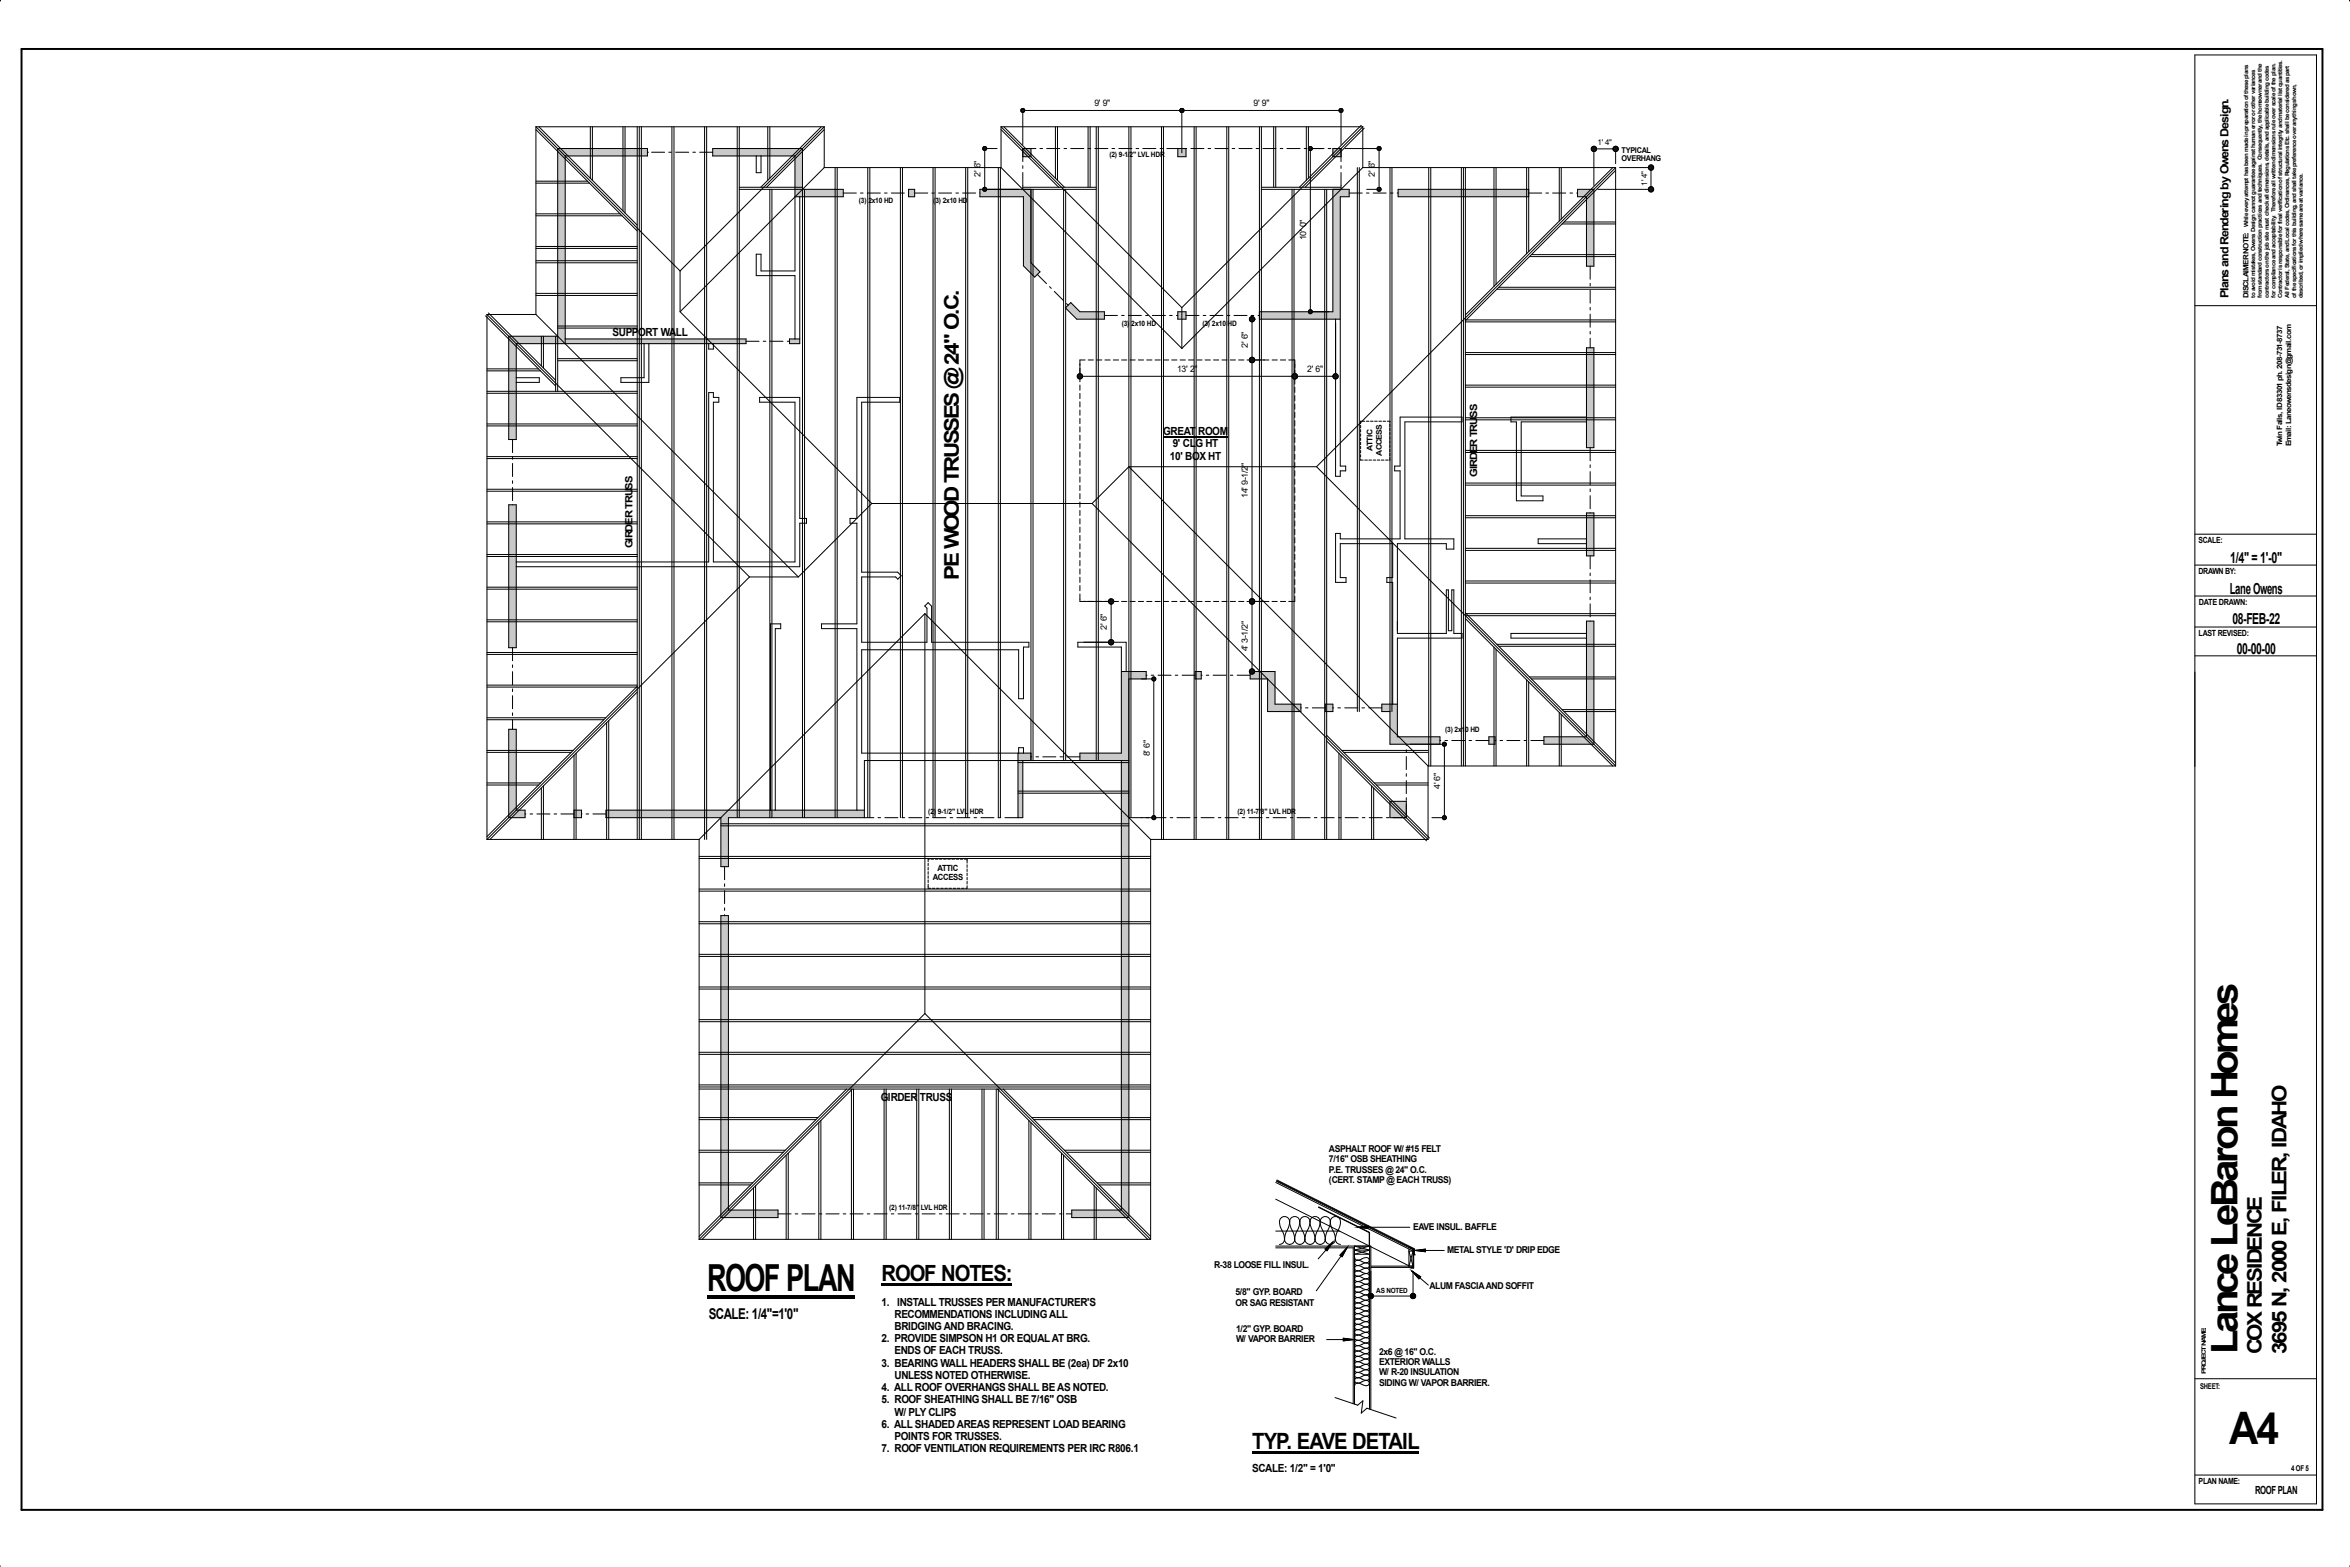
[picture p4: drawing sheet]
<svg xmlns="http://www.w3.org/2000/svg" width="914mm" height="610mm" viewBox="0 0 914 610" stroke-linecap="round" stroke-linejoin="round" font-family="sans-serif">
<defs><g id="words">
<text font-size="17.4" x="867.4" y="561.8">A4</text>
<text font-size="14.5" x="275.1" y="502.2">ROOF PLAN</text>
<text font-size="14.2" x="870.6" y="526.8" transform="rotate(-90 870.6 526.8)">Lance LeBaron Homes</text>
<g font-size="8.7">
<text x="343" y="498.4">ROOF NOTES:</text>
<text x="487.2" y="563.9">TYP. EAVE DETAIL</text>
</g>
<g font-size="7.9">
<text x="373.1" y="225.5" transform="rotate(-90 373.1 225.5)">PE WOOD TRUSSES @ 24&quot; O.C.</text>
<text x="880.1" y="526.8" transform="rotate(-90 880.1 526.8)">COX RESIDENCE</text>
<text x="889.6" y="526.8" transform="rotate(-90 889.6 526.8)">3695 N, 2000 E, FILER, IDAHO</text>
</g>
<g font-size="5.9">
<text x="867.8" y="219">1/4&quot; = 1'-0&quot;</text>
<text x="867.7" y="230.9">Lane Owens</text>
<text x="868.6" y="242.8">08-FEB-22</text>
<text x="870.3" y="254.3">00-00-00</text>
</g>
<text font-size="5.8" x="275.8" y="513">SCALE: 1/4&quot;=1'0&quot;</text>
<g font-size="4.4">
<text x="867.1" y="115.9" transform="rotate(-90 867.1 115.9)">Plans and Rendering by Owens Design.</text>
<text x="238.3" y="130.8">SUPPORT WALL</text>
<text x="452.6" y="169.3">GREAT ROOM</text>
<text x="455.2" y="178.8">10' BOX HT</text>
<text x="456.3" y="174">9' CLG HT</text>
<text x="342.7" y="428.1">GIRDER TRUSS</text>
<text x="487.2" y="572.7">SCALE: 1/2&quot; = 1'0&quot;</text>
<text x="877.5" y="581.2">ROOF PLAN</text>
</g>
<g font-size="4.3">
<text x="343" y="508">1. INSTALL TRUSSES PER MANUFACTURER'S</text>
<text x="348.1" y="512.7">RECOMMENDATIONS INCLUDING ALL</text>
<text x="348.1" y="517.4">BRIDGING AND BRACING.</text>
<text x="343" y="522.2">2. PROVIDE SIMPSON H1 OR EQUAL AT BRG.</text>
<text x="348.1" y="526.9">ENDS OF EACH TRUSS.</text>
<text x="343" y="531.7">3. BEARING WALL HEADERS SHALL BE (2ea) DF 2x10</text>
<text x="348.1" y="536.4">UNLESS NOTED OTHERWISE.</text>
<text x="343" y="541.2">4. ALL ROOF OVERHANGS SHALL BE AS NOTED.</text>
<text x="343" y="545.9">5. ROOF SHEATHING SHALL BE 7/16&quot; OSB</text>
<text x="348.1" y="550.7">W/ PLY CLIPS</text>
<text x="343" y="555.5">6. ALL SHADED AREAS REPRESENT LOAD BEARING</text>
<text x="348.1" y="560.2">POINTS FOR TRUSSES.</text>
<text x="343" y="564.9">7. ROOF VENTILATION REQUIREMENTS PER IRC R806.1</text>
</g>
<g font-size="3.9">
<text x="574.8" y="185.4" transform="rotate(-90 574.8 185.4)">GIRDER TRUSS</text>
<text x="246.1" y="213.3" transform="rotate(-90 246.1 213.3)">GIRDER TRUSS</text>
</g>
<g font-size="3.7">
<text x="517.1" y="448.1">ASPHALT ROOF W/ #15 FELT</text>
<text x="517.1" y="452.2">7/16&quot; OSB SHEATHING</text>
<text x="517.1" y="456.2">P.E. TRUSSES @ 24&quot; O.C.</text>
<text x="517.1" y="460.3">(CERT. STAMP @ EACH TRUSS)</text>
<text x="549.8" y="478.6">EAVE INSUL. BAFFLE</text>
<text x="563.1" y="487.4">METAL STYLE 'D' DRIP EDGE</text>
<text x="472.4" y="493.2">R-38 LOOSE FILL INSUL.</text>
<text x="480.8" y="503.9">5/8&quot; GYP. BOARD</text>
<text x="556.2" y="501.6">ALUM FASCIA AND SOFFIT</text>
<text x="480.8" y="508">OR SAG RESISTANT</text>
<text x="481" y="518.1">1/2&quot; GYP. BOARD</text>
<text x="481" y="522.1">W/ VAPOR BARRIER</text>
<text x="536.6" y="527">2x6 @ 16&quot; O.C.</text>
<text x="536.6" y="531">EXTERIOR WALLS</text>
<text x="536.6" y="535">W/ R-20 INSULATION</text>
<text x="536.6" y="539.1">SIDING W/ VAPOR BARRIER.</text>
</g>
<g font-size="3.5">
<text x="425.8" y="41.4">9' 9&quot;</text>
<text x="487.8" y="41.4">9' 9&quot;</text>
<text x="458" y="144.8">13' 2&quot;</text>
<text x="508.6" y="144.8">2' 6&quot;</text>
</g>
<g font-size="3.4">
<text x="381.5" y="68.8" transform="rotate(-90 381.5 68.8)">2' 6&quot;</text>
<text x="535" y="68.8" transform="rotate(-90 535 68.8)">2' 6&quot;</text>
<text x="508.3" y="93.5" transform="rotate(-90 508.3 93.5)">10' 0&quot;</text>
<text x="485.6" y="135.2" transform="rotate(-90 485.6 135.2)">2' 6&quot;</text>
<text x="485.6" y="193.7" transform="rotate(-90 485.6 193.7)">14' 9-1/2&quot;</text>
<text x="430.7" y="245" transform="rotate(-90 430.7 245)">2' 6&quot;</text>
<text x="485.6" y="253.4" transform="rotate(-90 485.6 253.4)">4' 3-1/2&quot;</text>
<text x="447.4" y="294.2" transform="rotate(-90 447.4 294.2)">8' 6&quot;</text>
<text x="560.4" y="306.9" transform="rotate(-90 560.4 306.9)">4' 6&quot;</text>
</g>
<g font-size="3.3">
<text x="855.5" y="211.4">SCALE:</text>
<text x="855.5" y="223.4">DRAWN BY:</text>
<text x="855.5" y="235.5">DATE DRAWN:</text>
<text x="855.5" y="247.5">LAST REVISED:</text>
<text x="364.8" y="338.8">ATTIC</text>
<text x="362.9" y="342.5">ACCESS</text>
<text x="855.5" y="577.4">PLAN NAME:</text>
</g>
<g font-size="3.1">
<text x="621.6" y="56.5">1' 4&quot;</text>
<text x="631" y="59.3">TYPICAL</text>
<text x="631" y="62.8">OVERHANG</text>
<text x="641" y="72.2" transform="rotate(-90 641 72.2)">1' 4&quot;</text>
<text x="856.1" y="540.4">SHEET:</text>
<text x="891.5" y="572.1">4 OF 5</text>
</g>
<g font-size="3">
<text x="534.1" y="175.4" transform="rotate(-90 534.1 175.4)">ATTIC</text>
<text x="537.7" y="177.2" transform="rotate(-90 537.7 177.2)">ACCESS</text>
</g>
<g font-size="2.9">
<text x="431.7" y="61">(2) 9-1/2&quot; LVL HDR</text>
<text x="334.2" y="79.1">(3) 2x10 HD</text>
<text x="363.2" y="79.1">(3) 2x10 HD</text>
<text x="436.5" y="126.9">(3) 2x10 HD</text>
<text x="467.9" y="126.9">(3) 2x10 HD</text>
<text x="562.3" y="284.9">(3) 2x10 HD</text>
<text x="361.2" y="316.8">(2) 9-1/2&quot; LVL HDR</text>
<text x="481.5" y="316.8">(2) 11-7/8&quot; LVL HDR</text>
<text x="346" y="470.7">(2) 11-7/8&quot; LVL HDR</text>
</g>
<g font-size="2.8">
<text x="874.9" y="115.9" transform="rotate(-90 874.9 115.9)">DISCLAIMER NOTE:</text>
<text x="888" y="173.7" transform="rotate(-90 888 173.7)">Twin Falls, ID 83301 ph. 208-731-8737</text>
<text x="891.5" y="173.7" transform="rotate(-90 891.5 173.7)">Email: Laneowensdesign@gmail.com</text>
<text x="535.5" y="502.9">AS NOTED</text>
</g>
<text font-size="2.3" x="858.3" y="534.5" transform="rotate(-90 858.3 534.5)">PROJECT NAME:</text>
<g font-size="2.2">
<text x="874.8" y="88.5" transform="rotate(-90 874.8 88.5)">While every attempt has been made in preparation of these plans</text>
<text x="877.5" y="115.9" transform="rotate(-90 877.5 115.9)">to avoid mistakes, Owens Design cannot guarantee against human error or other variances</text>
<text x="880.1" y="115.9" transform="rotate(-90 880.1 115.9)">from standard construction practices and techniques. Consequently, the homeowner and the</text>
<text x="882.8" y="115.9" transform="rotate(-90 882.8 115.9)">contractors on the job site must check all dimensions, details, and applicable building codes</text>
<text x="885.4" y="115.9" transform="rotate(-90 885.4 115.9)">for compliance and acceptability. Therefore all written dimensions rule over scale of the plan.</text>
<text x="888.1" y="115.9" transform="rotate(-90 888.1 115.9)">Contractor is responsible for final verification of structural integrity and material list quantities.</text>
<text x="890.7" y="115.9" transform="rotate(-90 890.7 115.9)">All Federal, State, and Local codes, Ordinances, Regulations Etc. shall be considered as part</text>
<text x="893.4" y="115.9" transform="rotate(-90 893.4 115.9)">of the specifications for this building, and shall take preference over anything shown,</text>
<text x="896" y="115.9" transform="rotate(-90 896 115.9)">described, or implied where same are at variance.</text>
</g>
</g></defs>
<g fill="none" stroke="#000" stroke-width=".39">
<path d="M.2 0v.5M914.2 0v.5M854 21.4h47.4v563.6h-47.4zM208.5 49.3h112.2M208.5 49.3v73M208.5 49.3l56.1 56.1M208.5 50.4l39.4 39.4M209.7 49.3l38.2 38.3M229.7 49.3v20M230.5 49.3v20.8M242.4 49.3v32.7M243.2 49.3v33.5"/>
<path d="M247.9 49.3v277.3M248.8 49.3v277.3M249.6 49.3v277.3M251.9 59.2h.1M253.5 59.2h5.1M260.2 59.2h1M261.5 49.3v277.3M262.3 49.3v277.3M262.9 59.2h5.1M269.6 59.2h1M272.2 59.2h5.1M274.2 49.3v277.3"/>
<path d="M275 49.3v277.3M286.9 49.3v268.8M287.7 49.3v268.8M298.7 49.3v20.8M299.6 49.3v20M319.6 49.3l-23.6 23.6M320.7 49.3v15.9M320.7 49.3l-56.1 56.1M320.7 50.4l-22.4 22.5M382.4 57.8h5.6M383.2 57.8v15.9M389.5 49.3h140.8"/>
<path d="M389.5 49.3v15.9M389.5 49.3l70.4 70.4M389.5 50.4l22.4 22.5M390.6 49.3l23.6 23.6M398 42.2v14.1M398 43h123.8M401.2 57.8v3.2h-3.2M403.1 57.8h-5.1v5.1M404.7 57.8h1M407.3 57.8h5.1M410.7 49.3v20M411.5 49.3v20.8"/>
<path d="M414 57.8h1M416.6 57.8h5.1M423.3 57.8h1M423.4 49.3v23.6M424.2 49.3v23.6M426 57.8h5.1M426.6 49.3v246.6M427.4 49.3v246.6M432.7 57.8h1M435.4 57.8h5M439.3 49.3v424.4h-22.3v-3h19.3v-174.8M440.1 49.3v268.8"/>
<path d="M442 57.8h1.1M444.7 57.8h5M451.4 57.8h1M452 49.3v277.3M452.7 49.3v277.3M454 57.8h7.8M458.3 57.8v3.2h3.2v-3.2M459.9 42.2v17.2M463.4 57.8h5.1M464.7 49.3v277.3M465.4 49.3v277.3M470.1 57.8h1"/>
<path d="M472.7 57.8h5.1M477.4 49.3v277.3M478.1 49.3v277.3M479.4 57.8h1M482.1 57.8h5.1M488.8 57.8h1M490.1 49.3v277.3M490.8 49.3v277.3M491.4 57.8h5.1M495.6 49.3v23.6M496.4 49.3v23.6M498.1 57.8h1.1"/>
<path d="M500.8 57.8h5M507.5 57.8h1M508.3 49.3v20.8M509.1 57.8h6.1M509.1 49.3v20M509.9 57.8v63.5M516.8 57.8h1M521.8 42.2v14.1M523.3 57.8h14.1M529.7 48.7l-24.1 24.2M530.3 49.3v15.9M530.3 49.3l-70.4 70.4"/>
<path d="M530.8 49.9l-23 23M536.6 57.8v15.9M620.2 57.1v15M620.2 57.9h8.4M628.6 57.1v6.6M208.5 70.5h20.1M208.5 71.2h20.9M287.7 73.7h40.4v2.8h-18.8M287.7 72.9h24.6M294.3 60.7v6.5h1.8v-6.5M299.6 73.7v244.4M300.4 73.7v244.4"/>
<path d="M311.2 76.5v57.2h-4v-1.8h4M313.1 73.7v244.4M320.7 65.2h68.8M320.7 65.2l-56.1 56.1M325 65.2v252.9M325.8 65.2v252.9M328.1 75.1h5.1M334.8 75.1h1M337.4 75.1h5.1M337.7 65.2v252.9M338.5 65.2v252.9M344.2 75.1h1"/>
<path d="M346.8 75.1h5.1M350.4 65.2v252.9M351.2 65.2v252.9M353.5 75.1h.1M353.5 73.7h2.4v2.8h-2.4zM355.9 75.1h5.1M362.6 75.1h1M363.1 65.2v252.9M363.9 65.2v252.9M365.2 75.1h5.1M371.9 75.1h1.1M374.6 75.1h5"/>
<path d="M375.8 65.2v252.9M376.6 65.2v252.9M381.3 75.1h.1M388.5 65.2v252.9M389.3 65.2v252.9M389.5 65.2l70.4 70.4M398 64.5v1M398 67.1v6.6M398 72.9h28.6M401.2 73.7v222.2M402 73.7v222.2M413.9 73.7v222.2"/>
<path d="M414.7 73.7v222.2M426.6 73.7h-45.3v2.8h16.9v26.9l4.4 4.4 2.1-2.1-3.5-3.5M490.8 73.7h34.2v2.8h-3.5v104.8h2.1v1.9h-2.1v2.1h-1.8v-61.1M490.8 72.9h31M502.8 73.7v252.9M503.5 73.7v252.9M515.5 73.7v252.9M516.2 73.7v252.9M518.6 73.7v47.6h-28.5M521.8 61h-3.2v-3.2h3.2v5.1M521.8 64.5v1M521.8 67.1v6.6"/>
<path d="M525 75.1h5.1M528.2 65.2v211.6M528.9 65.2v211.6M530.3 65.2h98.3M530.3 65.2l-70.4 70.4M531.7 75.1h1M531.8 73.7h5.6M534.3 75.1h5.1M540.9 65.2v224.3h21.9M541 75.1h1M541.6 65.2v211.6M543.6 75.1h.4"/>
<path d="M555.9 65.2v232.8M556.7 65.2v232.8M568.6 65.2v232.8M569.4 65.2v232.8M570.2 65.2v232.8M581.3 65.2v46.2M582.1 65.2v45.4M594 65.2v33.5M594.8 73.7h-50.8v2.8h50.8M594.8 65.2v32.7M594.8 75.1h5.1M601.5 75.1h1"/>
<path d="M604.1 75.1h5.1M606.7 65.2v20.8M607.5 65.2v20M610.9 75.1h1M613.5 75.1h.3M613.8 73.7h6.4v29.8h-2.9v-27h-3.5zM621.7 73.7h21.5M627.5 65.2l-57.3 57.3M628.6 65.2v232.8M628.6 65.2l-116.3 116.4M628.6 66.3l-58.4 58.5M630.2 65.2h13"/>
<path d="M642.4 65.2v8.5M208.5 83.2h32.8M208.5 83.9h33.6M208.5 95.9h39.4M208.5 96.6h39.4M595.1 99.8h33.5M595.9 99.1h32.7M607.8 87.1h20.8M608.6 86.4h20M208.5 114.9h39.4M208.5 114.1h39.4M208.5 102.2h39.4"/>
<path d="M208.5 101.4h39.4M264.6 105.4v15.9M403.6 106.8l3.6 3.5M408.4 111.5l.7 .7M410.3 113.4l3.5 3.5M414.6 119.8l2-2.1 3.6 3.6h9.5v2.9h-10.7zM415 118.1l.6 .6M459.9 119.7v15.9M582.4 112.5h46.2M583.2 111.8h45.4M618.7 103.5v5.1M618.7 110.2v1.1"/>
<path d="M618.7 112.9v5M618.7 119.6v1M854 118.9h47.4M188.9 122.9l27.3 27.3M189.5 122.3h19M189.5 122.3v204.3M189.5 122.3l102.1 102.2M190 121.8l26.2 26.1M208.5 122.3l102.1 102.2M210.7 130.8v11.6M211.5 130.8v12.4M216.2 130.8v21.4"/>
<path d="M217 130.8h-19v40.2h2.9v-37.3h89.4v-1.8h-70.4M217 139.5h30.9M217 127.6h30.9M217 126.8h30.9M219.9 133.7v-73h32v-2.9h-34.9v94.4M250.6 133.7v13.2h-9v1.9h10.9v-15.1M264.6 121.3l74.6 74.6M275.8 133.7v2.1h1.8v-2.1M290.3 132.8h5.1M297 132.8h1M299.6 132.8h5.1M306.3 132.8h.9"/>
<path d="M309.3 131.9v-24.7h-15v-8.3h1.8v6.5h13.2v-44.7h-32v-2.9h35v260.3M429.7 122.7h5.1M436.4 122.7h1M439 122.7h5.1M445.8 122.7h1M448.4 122.7h5.1M455.1 122.7h1M457.8 122.7h.5M458.3 121.3h3.2v2.9h-3.2zM461.5 122.7h5.1M468.2 122.7h1M470.8 122.7h5.1"/>
<path d="M477.5 122.7h1M480.1 122.7h5.1M486.4 124.2h2.1M486.8 122.7h1M487.2 124.2v137M489.5 122.7h.6M490.1 124.2h31.4M570.2 124.5h58.4M570.2 125.2h58.4M570.2 137.2h58.4M570.2 137.9h58.4M617.3 135.3h2.9v38.9h-2.9z"/>
<path d="M618.7 122.2v5.1M618.7 128.9v1.1M618.7 131.6v3.7M189.5 153h58.4M189.5 152.2h58.4M189.5 143.5h20M189.5 144.3h20.8M200.9 146.9h8.9v1.9h-8.9M217 140.3h30.9M420.2 149.8v2M420.2 153v2.1M420.2 156.3v2"/>
<path d="M420.2 159.5v2M420.2 146.4h99.5M422.2 140h-2v8.5M423.4 140h2M426.7 140h2M429.9 140h2.1M433.2 140h2M436.4 140h2M439.7 140h2M442.9 140h2.1M446.2 140h2M449.5 140h2"/>
<path d="M452.7 140h2M455.9 140h2.1M459.2 140h2M462.4 140h2.1M465.7 140h2M468.9 140h2.1M472.2 140h2M475.4 140h2.1M478.7 140h2M482 140h2M485.2 140h8.5M495 140h2"/>
<path d="M498.2 140h2.1M501.4 140h2.4v7.2M503.8 147.4v2M503.8 150.6v2.1M503.8 153.9v2M503.8 157.1v2.1M570.2 149.8h58.4M570.2 150.6h58.4M189.5 178.4h58.4M189.5 177.6h58.4M189.5 165.7h58.4M189.5 164.9h58.4"/>
<path d="M199.4 171v5.1M199.4 177.7v1M420.2 162.8v2M420.2 166v2.1M420.2 169.3v2M420.2 172.6v2M420.2 175.8v2M420.2 179v2.1M503.8 160.4v2M503.8 163.7v2M503.8 166.9v2M503.8 170.1v2.1"/>
<path d="M503.8 173.4v2M503.8 176.7v2M503.8 179.9v2M529.4 163.9h.1M529.4 163.9v1M529.4 165.5v1M529.4 167.1v1M529.4 168.7v1.1M529.4 170.3v1.1M529.4 172v1M529.4 173.6v1M529.4 175.2v1"/>
<path d="M529.4 176.9v1M529.4 178.5v.5h1M530 163.9h1M531 179h1M531.7 163.9h1M532.6 179h1.1M533.3 163.9h1M534.3 179h1M534.9 163.9h1M535.9 179h1M536.5 163.9h1M537.5 179h1"/>
<path d="M538.1 163.9h1.1M539.2 179h1M539.8 163.9h1v.4M540.8 179h.1M540.8 164.9v1M540.8 166.6v1M540.8 168.2v1M540.8 169.8v1.1M540.8 171.4v1.1M540.8 173.1v1M540.8 174.7v1M540.8 176.3v1"/>
<path d="M540.8 178v1M570.2 162.5h58.4M570.2 163.3h58.4M570.2 175.2h58.4M570.2 176h58.4M617.3 162.3h-29.4v1.8h2.1v30.7h10.4v-1.8h-8.5v-28.9h25.4M618.7 174.2v5M189.5 191.1h58.4M189.5 190.3h58.4M198 196.4h2.9v55.6h-2.9zM199.4 180.3v5.1M199.4 187v1"/>
<path d="M199.4 189.7v5M199.4 196.3v.1M339.2 195.9l-28.6 28.6M339.2 195.9h85.7M420.2 182.3v2M420.2 185.5v2.1M420.2 188.8v2M420.2 192v2.1M420.2 195.3v2M420.2 198.5v2.1M424.9 195.9l130.8 130.7M439.3 181.6l116.4 116.4"/>
<path d="M439.3 181.6h73M439.3 181.6l-14.4 14.3M503.8 183.1v2.1M503.8 186.4v2M503.8 189.7v2M503.8 192.9v2M503.8 196.2v2M503.8 199.4v2M512.3 181.6l116.3 116.4M570.2 187.9h58.4M570.2 188.7h58.4M617.3 199.6h2.9v16.6h-2.9z"/>
<path d="M618.7 180.8v1.1M618.7 183.5v5.1M618.7 190.2v1M618.7 192.8v5.1M618.7 199.5v.1M189.5 216.5h58.4M189.5 215.7h58.4M189.5 203.8h58.4M189.5 203h58.4M200.9 218.6h74.9v-65.9h1.8v1.9h2.1v1.9h-2.1v62.1h31.7v-62.1h-13.7v-1.9h15.6v47.1h2.6v1.8h-2.6v17h-110.3M420.2 201.8v2M420.2 205.1v2"/>
<path d="M420.2 208.3v2M420.2 211.5v2.1M420.2 214.8v2M420.2 218.1v2M503.8 202.6v2.1M503.8 205.9v2M503.8 209.2v2M503.8 212.4v2.1M503.8 215.6v2.1M503.8 218.9v2M570.2 200.6h58.4M570.2 201.4h58.4"/>
<path d="M570.2 213.3h58.4M570.2 214.1h58.4M617.3 209.6h-18.8v1.9h18.8M618.7 216.2v5.1M854 219.8h47.4M854 207.8h47.4M189.5 229.2h58.4M189.5 228.4h58.4M291.6 224.5h19M291.6 224.5l-102.1 102.1M359.9 238.7l87.8 87.9M359.9 238.7l-87.9 87.9"/>
<path d="M359.9 238.7v155.6M420.2 221.3v2.1M420.2 224.5v2.1M420.2 227.8v2M420.2 231.1v2.9h15M432.4 234v15.9M436.4 234h2M439.7 234h2M442.9 234h2.1M446.2 234h2M449.5 234h2M452.7 234h2"/>
<path d="M455.9 234h2.1M459.2 234h2M462.4 234h2.1M465.7 234h2M468.9 234h2.1M472.2 234h2M475.4 234h2.1M478.7 234h2M482 234h2M485.2 234h8.5M495 234h2M498.2 234h2.1"/>
<path d="M503.8 222.2v2M503.8 225.4v2.1M503.8 228.7v2M503.8 231.9v2.1h-2.4M570.2 238.4l58.4 58.5M570.2 226h58.4M570.2 226.8h58.4M570.2 238.7h58.4M570.2 239.5h58.4M618.7 222.9v1M618.7 225.6v5M618.7 232.3v1"/>
<path d="M618.7 234.9v5.1M854 231.9h47.4M189.5 254.6h58.4M189.5 253.8h58.4M189.5 241.9h58.4M189.5 241.1h58.4M199.4 252v5M199.4 258.7v1M570.2 240.7l57.3 57.3M581.3 251.8v46.2M582.1 252.6v45.4M582.4 250.7h46.2"/>
<path d="M583.2 251.4h45.4M617.3 241.6h2.9v47.9h-19.4v-2.9h16.5zM617.3 246.4h-29.4v1.8h29.4M618.7 241.6h.1M854 243.9h47.4M854 255.1h47.4M189.5 280h45.4M189.5 279.2h46.2M189.5 267.3h58.4M189.5 266.5h58.4M199.4 261.3v5.1M199.4 268v1"/>
<path d="M199.4 270.6v5.1M199.4 277.3v1M199.4 280v3.7M247.9 267l-58.4 58.5M247.9 269.2l-57.3 57.4M436.3 261.2h9.7v2.9M438.2 261.2v-11.3h-18.8v1.8h16.9v41.3h-16.1v2.9M439.3 264.1h10.4M446 262.7h.3M447.9 262.7h1M448.9 264.1v54M450.6 262.7h5.1"/>
<path d="M457.3 262.7h1M460 262.7h5M465 261.2h2.4v2.9h-2.4zM467.4 262.7h.3M469.3 262.7h1.1M472 262.7h5.1M478.7 262.7h1M481.4 262.7h5.1M486.4 261.2h9.7v12.7h10.1v2.9h-13v-12.7h-6.7v-2.9M506.2 275.4h.1M508 275.4h1M510.6 275.4h5.1"/>
<path d="M515.7 273.9h2.9v2.9h-2.9zM518.6 275.4h.4M520.6 275.4h1M523.2 275.4h5.1M529.9 275.4h1M532.6 275.4h5.1M541.9 273.9v-47.3h-2.3v-1.9h2.3v-13.2h-20.4v13.2h2.2v1.9h-4v-19.1h1.8v2.1h23.3v-26.4h-2.1v-1.9h2.1v-19h24.1v1.8h-22.2v45.5h19v4h-2.9v-2.1h-19.1v34.9h19.1v-16.9h.8v15.9h1.3v-15.9h.8v16.9h3.2v1.8h-25.2v38.4h16.6v2.9M543.7 273.9h-6v2.9h3.2M594 264.5v33.5M594.8 265.3v32.7M595.1 263.4h33.5M595.9 264.1h32.7"/>
<path d="M606.7 277.2v20.8M607.5 278v20M607.8 276.1h20.8M608.6 276.8h20M189.5 292.7h32.7M189.5 291.9h33.5M198 283.7h2.9v31.5h3.4v2.9h-6.3zM223.4 293.8v32.8M224.2 293v33.6M236.1 281.1v45.5M236.9 280.3v46.3M396.1 293v25.1"/>
<path d="M396.1 296.7h43.2M396.4 293v-2.1h1.8v2.1M398 295.9v22.2h-7M401.2 293h-65.9v-40.2h61.1v19h1.8v-20.1h2.1v-1.8h-37.8v-14.1l-1.4-1.4-1.3 1.4 .9 .8v13.3h-25.4v-25.4h13.2l.8 .8 1.3-1.3-1.3-1.4h-14v-66.1h14.8v-1.9h-16.7v47.1h-2.6v1.8h2.6v39.2h-13.7v1.9h13.7v70.6M401.2 294.4h.3M403.1 294.4h1M405.8 294.4h5M412.5 294.4h1M415.1 294.4h5.1M439.3 295.9h-103v22.2M516.2 288.3l38.9 38.8M516.2 286l40 40"/>
<path d="M521 293v33.6M521.8 293.8v32.8M522.1 291.9h33.6M522.9 292.7h32.8M547.2 289.5v.5M547.2 291.7v1M547.2 294.3v5.1M555.7 298v28.6M555.7 298h72.9M560.3 288.1h.3M562 289.5v28.6M562.2 288.1h1"/>
<path d="M564.9 288.1h5.1M571.6 288.1h1M574.3 288.1h5M579.3 286.6h2.4v2.9h-2.4zM581.7 288.1h.3M583.6 288.1h1.1M586.3 288.1h5.1M593 288.1h1M595.7 288.1h5.1M189.5 305.4h20M189.5 304.6h20.8M204.3 316.7h.3"/>
<path d="M206.2 316.7h1.1M208.9 316.7h5.1M210.7 306.5v20.1M211.5 305.7v20.9M215.6 316.7h1M218.3 316.7h5.1M223.4 315.2h2.9v2.9h-2.9M226.3 316.7h.1M228 316.7h1.1M230.7 316.7h5.1M299.8 315.2v-72.5h4v1.9h-2.1v70.6M336.3 315.2h-100.5v2.9h44.7v19h2.9v-19h56.6"/>
<path d="M341.6 318.1h1M344.3 318.1h5.1M351 318.1h1M353.6 318.1h5.1M360.3 318.1h1.1M363 318.1h5M369.7 318.1h1M372.3 318.1h5.1M379 318.1h1M381.7 318.1h5.1M388.4 318.1h1M396.1 307.8h43.2"/>
<path d="M396.1 308.6h43.2M439.3 318.1h14.4M455.3 318.1h1.1M458 318.1h5M464.7 318.1h1M467.3 318.1h5.1M474 318.1h1.1M476.7 318.1h5.1M483.4 318.1h1M486 318.1h5.1M492.7 318.1h1M495.4 318.1h5.1"/>
<path d="M502.1 318.1h1M504.7 318.1h5.1M511.4 318.1h1M514.1 318.1h5M520.8 318.1h1M523.4 318.1h5.1M530.1 318.1h1M532.8 318.1h5M533.7 305.7v20.9M534.5 306.5v20.1M534.8 304.6h20.9M535.6 305.4h20.1"/>
<path d="M539.5 318.1h1M540.9 311.7h6.3v6.4h-6.3zM547.2 301v1M547.2 303.7v5M547.2 310.3v1.1M557.2 318.1h5.6M189.5 326.6h82.5M272 326.6v155.5M272 333.2h175.7M272 334h175.7M280.5 320.5h158.8M280.5 321.3h158.8"/>
<path d="M281.9 337.1v5.1M361.1 335.8v1M361.1 337.4v1.1M361.1 339.1v1M361.7 334.2h-.6v1M362.2 334.2h1.1M363.9 334.2h1M365.5 334.2h1M367.2 334.2h1M368.8 334.2h1M370.4 334.2h1M372 334.2h1"/>
<path d="M373.6 334.2h1M375.3 334.2h1v1.6M376.3 336.4v1M376.3 338v1M376.3 339.6v1.1M447.7 326.6h108M447.7 326.6v155.5M272 358.6h175.7M272 359.4h175.7M272 345.9h175.7M272 346.7h175.7M280.5 356.2h2.9v114.5h19.3v3h-22.2z"/>
<path d="M281.9 343.8v1M281.9 346.5v5M281.9 353.2v1M281.9 355.8v.4M361.1 340.7v1M361.1 342.3v1M361.1 344v1.6h1.1M362.8 345.6h1M364.4 345.6h1M366 345.6h1M367.6 345.6h1M369.2 345.6h1"/>
<path d="M370.9 345.6h1M372.5 345.6h1M374.1 345.6h1.1M376.3 344.6v1h-.5M376.3 341.3v1M376.3 342.9v1M272 371.3h175.7M272 372.1h175.7M272 396.7h175.7M272 397.5h175.7M272 384h175.7M272 384.8h175.7"/>
<path d="M359.9 394.3l-87.9 87.8M359.9 394.3l87.8 87.8M272 409.4h175.7M272 410.2h175.7M272 435.6h45.5M272 434.8h46.3M272 422.9h175.7M272 422.1h175.7M272 423.7h175.7M318.6 436.7v45.4M319.4 435.9v46.2M329.4 423.7l-57.4 57.3"/>
<path d="M331.3 423.7v58.4M331.6 423.7l-58.4 58.4M332.1 423.7v58.4M344 423.7v58.4M344.8 423.7v58.4M356.7 423.7v58.4M357.5 423.7v58.4M369.4 423.7v58.4M370.2 423.7v58.4M382.1 423.7v58.4M382.9 423.7v58.4M387.6 423.7v58.4"/>
<path d="M388.1 423.7l58.5 58.4M388.5 423.7v58.4M390.4 423.7l57.3 57.3M400.3 435.9v46.2M401.2 436.7v45.4M401.5 434.8h46.2M402.3 435.6h45.4M272 448.3h32.8M272 447.5h33.6M305.9 449.4v32.7M306.7 448.6v33.5M413 448.6v33.5"/>
<path d="M413.9 449.4v32.7M414.2 447.5h33.5M415 448.3h32.7M496.4 460l53.4 26.7M496.7 459.5l53.3 26.7-.2 .5M496.9 459.1l53.4 26.7-.1 .2-53.4-26.7M272 461h20.1M272 460.2h20.9M293.2 462.1v20M294 461.3v20.8M302.7 472.2h5.1M309.4 472.2h1"/>
<path d="M312 472.2h5.1M318.8 472.2h1M321.4 472.2h5.1M328.1 472.2h1M330.8 472.2h5M337.4 472.2h1.1M340.1 472.2h5.1M346.8 472.2h1M349.4 472.2h5.1M356.2 472.2h1M358.8 472.2h5.1M365.5 472.2h1"/>
<path d="M368.1 472.2h5.1M374.8 472.2h1M377.5 472.2h5.1M384.2 472.2h1M386.8 472.2h5.1M393.5 472.2h1M396.2 472.2h5M402.9 472.2h1M405.5 472.2h5.1M412.2 472.2h1.1M414.9 472.2h2.1M425.7 461.3v20.8"/>
<path d="M426.6 462.1v20M426.9 460.2h20.8M427.7 461h20M496.4 478.9h24.9M496.4 466.5l51.8 25.9M501.8 475.2a2.04 2.04 0 0 0-2.5-1.9 2.04 2.04 0 0 0-1.4 2.8l1.7 4.3 .2 1.7M501.8 475.2l-.3 1.8-1.4 3.4-.3 1.7M501.8 475.2l.3 1.8 1.4 3.4 .3 1.7M501.8 475.2a1.97 1.97 0 0 1 2-2 1.97 1.97 0 0 1 2 2M505.8 475.2l-.3 1.8-1.1 2.5-.6 2.6M505.8 475.2l.2 1.8 1.5 3.4 .2 1.7M505.8 475.2a1.99 1.99 0 0 1 1.9-2 1.99 1.99 0 0 1 2 2"/>
<path d="M509.7 475.2l-.3 1.8-1.4 3.4-.3 1.7M509.7 475.2l.3 1.8 1.4 3.4 .3 1.7M509.7 475.2a1.97 1.97 0 0 1 2-2 1.97 1.97 0 0 1 2 2M513.7 475.2l-.3 1.8-1.1 2.5-.6 2.6M513.7 475.2l.2 1.8 1.5 3.4 .3 1.7M513.7 475.2a1.99 1.99 0 0 1 2-2 1.99 1.99 0 0 1 2 2M517.7 475.2l.2 1.8 1.4 3.4 .3 1.7M517.7 475.2l-.3 1.8-1.5 3.4-.2 1.7M517.7 475.2a2.04 2.04 0 0 1 2.5-1.9 2.04 2.04 0 0 1 1.3 2.8l-1.6 4.3-.3 1.7M528.3 477.4l4-.5v1zM528.3 477.4h20.3M272 482.1h175.7"/>
<path d="M496.4 484.8h37v63.5M496.4 485.4h30.6M499.8 482.1a1.97 1.97 0 0 0 2 2 1.97 1.97 0 0 0 2-2M499.8 482.1a2.02 2.02 0 0 1-2 2M503.8 482.1a1.99 1.99 0 0 0 2 2 1.99 1.99 0 0 0 1.9-2M507.7 482.1a1.97 1.97 0 0 0 2 2 1.97 1.97 0 0 0 2-2M511.7 482.1a1.99 1.99 0 0 0 2 2 1.99 1.99 0 0 0 2-2M515.6 485.9l3-2.7-2.3 3.4zM515.7 482.1a1.97 1.97 0 0 0 1.9 2 1.97 1.97 0 0 0 2-2M518.6 483.2l-5.7 6.6M519.6 482.1a2.02 2.02 0 0 0 2 2M524.2 485.3l-2 3.6-.8-.6z"/>
<path d="M524.2 485.3l-12 16.9M526.5 485.4v60.7M527 486.3l5.9 1.6h-5.9l5.9-1.6M527 486.3h5.9M527.1 489.2l.3 .7 .8 .4M528.2 490.3l.4-.1a5.7 5.7 0 0 1 3.8-.8l.4 .5v.7l-1 .7M528.2 490.3l3.6 1M528.2 490.3a1.04 1.04 0 0 0-1.1 1 1.04 1.04 0 0 0 1.1 1M528.2 492.3l3.6 1.1M528.2 492.3a1.04 1.04 0 0 0-1.1 1.1 1.04 1.04 0 0 0 1.1 1M528.2 494.4l3.6 1M528.2 494.4a1.04 1.04 0 0 0-1.1 1 1.04 1.04 0 0 0 1.1 1.1"/>
<path d="M528.2 496.5l3.6 1M528.2 496.5a1.04 1.04 0 0 0-1.1 1 1.04 1.04 0 0 0 1.1 1.1M528.2 498.6l3.6 1M528.2 498.6a1.04 1.04 0 0 0-1.1 1 1.04 1.04 0 0 0 1.1 1M531.8 499.6l-3.6 1M531.8 491.3l-3.6 1M531.8 491.3l1 .7-.4 1.2-.6 .2M531.8 493.4l-3.6 1M531.8 493.4l1 .7-.4 1.2-.6 .1M531.8 495.4l-3.6 1.1M531.8 495.4l1 .7-.4 1.2-.6 .2M531.8 497.5l-3.6 1.1"/>
<path d="M531.8 497.5l1 .7v.7l-1 .7M531.8 499.6l.6 .2 .4 .5v.7l-1 .7M532.8 484.8v-5.3l-19.6-9.9 19.7 9.8v68.8M532.9 486.3l-5.9-1.5v61.4M532.9 484.8l-5.9 1.5M548.2 485.9v6.6l1.6-5.8M548.4 485.1l1.9 1 .3 2-.4-.4v-1.5zM549.4 494.5l3.4 2.2-.7 .8zM549.4 494.5l6.4 5.4M549.8 486.7v6.4h-16.4M549.8 494.6v10.4M549.8 486.7h-1.6l1.6 5.8h-16.4"/>
<path d="M550 486.5l.1 6.8h-1.1l1-.1zM550.6 486.5l4.1-.6v1.1zM550.6 486.5h11.4M528.2 500.6a1.04 1.04 0 0 0-1.1 1.1 1.04 1.04 0 0 0 1.1 1M528.2 500.6l3.6 1.1M528.2 502.7l3.6 1.1M528.2 502.7a1.04 1.04 0 0 0-1.1 1 1.04 1.04 0 0 0 1.1 1.1M528.2 504.8l3.6 1M528.2 504.8a1.04 1.04 0 0 0-1.1 1 1.04 1.04 0 0 0 1.1 1.1M528.2 506.9l3.6 1M528.2 506.9a1.04 1.04 0 0 0-1.1 1 1.04 1.04 0 0 0 1.1 1M528.2 508.9l3.6 1.1"/>
<path d="M528.2 508.9a1.06 1.06 0 0 0-1.1 1.1 1.06 1.06 0 0 0 1.1 1M528.2 511l3.6 1.1M528.2 511a1.04 1.04 0 0 0-1.1 1.1 1.04 1.04 0 0 0 1.1 1M528.2 513.1a1.04 1.04 0 0 0-1.1 1.1 1.04 1.04 0 0 0 1.1 1M528.2 513.1l3.6 1M528.2 515.2l3.6 1M528.2 515.2a1.04 1.04 0 0 0-1.1 1 1.04 1.04 0 0 0 1.1 1.1M528.2 517.3l3.6 1M528.2 517.3a1.04 1.04 0 0 0-1.1 1 1.04 1.04 0 0 0 1.1 1M528.2 519.3l3.6 1.1M528.2 519.3a1.04 1.04 0 0 0-1.1 1.1 1.04 1.04 0 0 0 1.1 1M531.8 512.1l-3.6 1"/>
<path d="M531.8 501.7l-3.6 1M531.8 501.7l.6 .2 .4 .5v.6l-1 .8M531.8 503.8l-3.6 1M531.8 503.8l.6 .1 .4 .6v.6l-1 .7M531.8 505.8l-3.6 1.1M531.8 505.8l1 .8v.6l-1 .7M531.8 507.9l-3.6 1M531.8 507.9l1 .7v.7l-1 .7M531.8 510l-3.6 1M531.8 510l1 .7v.6l-1 .8M531.8 512.1l1 .7-.4 1.2-.6 .1M531.8 514.1l-3.6 1.1"/>
<path d="M531.8 514.1l1 .8-.4 1.1-.6 .2M531.8 516.2l-3.6 1.1M531.8 516.2l1 .7-.4 1.2-.6 .2M531.8 518.3l-3.6 1M531.8 518.3l1 .7v.7l-1 .7M533.4 504.2h16.4M516.2 521.1h10.6M522.7 520.6l4.1 .5-4.1 .5zM528.2 521.4l3.6 1.1M528.2 521.4a1.04 1.04 0 0 0-1.1 1.1 1.04 1.04 0 0 0 1.1 1M528.2 523.5l3.6 1.1M528.2 523.5a1.04 1.04 0 0 0-1.1 1 1.04 1.04 0 0 0 1.1 1.1"/>
<path d="M528.2 525.6a1.04 1.04 0 0 0-1.1 1 1.04 1.04 0 0 0 1.1 1M528.2 525.6l3.6 1M528.2 527.6l3.6 1.1M528.2 527.6a1.04 1.04 0 0 0-1.1 1.1 1.04 1.04 0 0 0 1.1 1M528.2 529.7l3.6 1.1M528.2 529.7a1.06 1.06 0 0 0-1.1 1.1 1.06 1.06 0 0 0 1.1 1M528.2 531.8l3.6 1M528.2 531.8a1.04 1.04 0 0 0-1.1 1.1 1.04 1.04 0 0 0 1.1 1M528.2 533.9l3.6 1M528.2 533.9a1.04 1.04 0 0 0-1.1 1 1.04 1.04 0 0 0 1.1 1.1M528.2 536l3.6 1M528.2 536a1.04 1.04 0 0 0-1.1 1 1.04 1.04 0 0 0 1.1 1.1"/>
<path d="M528.2 538.1l-.8 .3-.3 .7M531.8 524.6l-3.6 1M531.8 520.4l-3.6 1M531.8 520.4l.6 .2 .4 .5v.7l-1 .7M531.8 522.5l-3.6 1M531.8 522.5l.6 .1 .4 .6v.6l-1 .8M531.8 524.6l.6 .1 .4 .6v.6l-1 .7M531.8 537l-3.6 1.1M531.8 526.6l-3.6 1M531.8 526.6l1 .7v.7l-1 .7M531.8 528.7l-3.6 1M531.8 528.7l1 .7v.7l-1 .7"/>
<path d="M531.8 530.8l-3.6 1M531.8 530.8l1 .7v.6l-1 .7M531.8 532.8l-3.6 1.1M531.8 532.8l1 .8-.4 1.2-.6 .1M531.8 534.9l-3.6 1.1M531.8 534.9l1 .7-.4 1.2-.6 .2M531.8 537l1 .7v.7a2.14 2.14 0 0 1-3.3 0l-1.3-.3M854 536.4h47.4M519.5 543.7l8.8 3 2-1.7-.6 4.7 2.2-1.9 11.3 3.8M854 573.8h47.4M.2 609.1v.3M914.2 609.1v.3"/>
<circle cx="383.1" cy="57.8" r=".76"/>
<circle cx="398" cy="43" r=".76"/>
<circle cx="459.9" cy="42.9" r=".76"/>
<circle cx="509.9" cy="57.8" r=".76"/>
<circle cx="521.8" cy="42.9" r=".76"/>
<circle cx="536.6" cy="57.8" r=".76"/>
<circle cx="620.2" cy="57.9" r="1.01"/>
<circle cx="628.6" cy="57.9" r="1.01"/>
<circle cx="383.1" cy="73.7" r=".75"/>
<circle cx="536.6" cy="73.7" r=".76"/>
<circle cx="642.4" cy="73.7" r="1.01"/>
<circle cx="642.4" cy="65.2" r="1.01"/>
<circle cx="487.2" cy="124.2" r="1.02"/>
<circle cx="509.9" cy="121.3" r=".77"/>
<circle cx="420.2" cy="146.4" r="1.02"/>
<circle cx="487.2" cy="140" r="1.02"/>
<circle cx="503.8" cy="146.4" r="1.02"/>
<circle cx="519.7" cy="146.4" r="1.02"/>
<circle cx="432.3" cy="234" r="1.01"/>
<circle cx="487.2" cy="234" r="1.02"/>
<circle cx="432.3" cy="249.8" r="1.01"/>
<circle cx="449" cy="264.1" r=".76"/>
<circle cx="487.2" cy="261.2" r="1.02"/>
<circle cx="562" cy="289.5" r=".76"/>
<circle cx="449" cy="318.1" r=".77"/>
<circle cx="562" cy="318.1" r=".77"/>
<circle cx="533.4" cy="504.2" r="1.01"/>
<circle cx="549.8" cy="504.2" r="1.01"/>
</g>
<g fill="#000" stroke="#000" stroke-width=".39">
<path d="M528.3 477.4l4-.5v1zM515.6 485.9l3-2.7-2.3 3.4zM524.2 485.3l-2 3.6-.8-.6zM549.4 494.5l3.4 2.2-.7 .8zM550.6 486.5l4.1-.6v1.1zM522.7 520.6l4.1 .5-4.1 .5z"/>
<circle cx="533.4" cy="504.2" r="1.02"/>
<circle cx="549.8" cy="504.2" r="1"/>
</g>
<g fill="#c9c9c9" stroke="#c9c9c9" stroke-width=".39">
<path d="M219.9 131.9h70.4v1.8h-70.4z" fill-rule="evenodd"/>
<path d="M307.2 131.9h4v1.8h-4z" fill-rule="evenodd"/>
<path d="M277.3 57.8h35v15.9h15.8v2.8h-18.8v-15.8h-32z" fill-rule="evenodd"/>
<path d="M217 57.8h34.9v2.9h-32v73h-19v37.3h-2.9v-40.2h19z" fill-rule="evenodd"/>
<path d="M381.3 73.7h19.9v28.5l3.5 3.5-2.1 2.1-4.4-4.4v-26.9h-16.9z" fill-rule="evenodd"/>
<path d="M398 57.8h3.2v3.2h-3.2z" fill-rule="evenodd"/>
<path d="M353.5 73.7h2.4v2.8h-2.4z" fill-rule="evenodd"/>
<path d="M414.6 119.8l2-2.1 3.6 3.6h9.5v2.9h-10.7z" fill-rule="evenodd"/>
<path d="M458.3 121.3h3.2v2.9h-3.2z" fill-rule="evenodd"/>
<path d="M458.3 57.8h3.2v3.2h-3.2z" fill-rule="evenodd"/>
<path d="M518.6 57.8h3.2v3.2h-3.2z" fill-rule="evenodd"/>
<path d="M518.6 73.7h6.4v2.8h-3.5v47.7h-31.4v-2.9h28.5z" fill-rule="evenodd"/>
<path d="M544 73.7h50.8v2.8h-50.8z" fill-rule="evenodd"/>
<path d="M613.8 73.7h6.4v29.8h-2.9v-27h-3.5z" fill-rule="evenodd"/>
<path d="M617.3 135.3h2.9v38.9h-2.9z" fill-rule="evenodd"/>
<path d="M617.3 199.6h2.9v16.6h-2.9z" fill-rule="evenodd"/>
<path d="M617.3 241.6h2.9v47.9h-19.4v-2.9h16.5z" fill-rule="evenodd"/>
<path d="M579.3 286.6h2.4v2.9h-2.4z" fill-rule="evenodd"/>
<path d="M537.7 273.9h6v12.7h16.6v2.9h-19.4v-12.7h-3.2z" fill-rule="evenodd"/>
<path d="M540.9 311.7h6.3v6.4h-6.3z" fill-rule="evenodd"/>
<path d="M515.7 273.9h2.9v2.9h-2.9z" fill-rule="evenodd"/>
<path d="M486.5 261.2h9.6v12.7h10.1v2.9h-13v-12.7h-6.7z" fill-rule="evenodd"/>
<path d="M198 196.4h2.9v55.6h-2.9z" fill-rule="evenodd"/>
<path d="M198 283.7h2.9v31.5h3.4v2.9h-6.3z" fill-rule="evenodd"/>
<path d="M223.4 315.2h2.9v2.9h-2.9z" fill-rule="evenodd"/>
<path d="M235.8 315.2h100.5v2.9h-52.9v19h-2.9v-19h-44.7z" fill-rule="evenodd"/>
<path d="M396.1 293h5.1v2.9h-3.2v22.2h-1.9z" fill-rule="evenodd"/>
<path d="M436.3 261.2h9.7v2.9h-6.7v209.6h-22.3v-3h19.3v-174.8h-16.1v-2.9h16.1z" fill-rule="evenodd"/>
<path d="M280.5 356.2h2.9v114.5h19.3v3h-22.2z" fill-rule="evenodd"/>
<path d="M465 261.2h2.4v2.9h-2.4z" fill-rule="evenodd"/>
</g>
<path d="M8.4 19h895.3v568.4h-895.3z" fill="none" stroke="#000" stroke-width=".76"/>
<path d="M343 499.3h50.9v.9h-50.9zM275.1 503.7h57.3v1.5h-57.3zM487.2 564.8h64.9v.9h-64.9z" fill="#000"/>
<g fill="#121212" stroke="#121212" stroke-width=".39">
<circle cx="628.7" cy="57.9" r="1.02"/>
<circle cx="620.2" cy="57.9" r="1"/>
<circle cx="642.4" cy="73.6" r="1"/>
<circle cx="642.4" cy="65.2" r="1.03"/>
<circle cx="519.7" cy="146.4" r="1.02"/>
<circle cx="503.8" cy="146.4" r="1.02"/>
<circle cx="420.2" cy="146.4" r="1.02"/>
<circle cx="487.2" cy="261.2" r="1"/>
<circle cx="487.2" cy="234" r="1.02"/>
<circle cx="487.2" cy="234" r="1"/>
<circle cx="487.2" cy="140" r="1.02"/>
<circle cx="487.2" cy="124.2" r="1.02"/>
<circle cx="432.3" cy="234" r="1.01"/>
<circle cx="432.3" cy="249.9" r="1.02"/>
<circle cx="398" cy="43" r=".76"/>
<circle cx="459.9" cy="43" r=".76"/>
<circle cx="521.8" cy="43" r=".76"/>
<circle cx="383.1" cy="73.7" r=".77"/>
<circle cx="383.2" cy="57.8" r=".76"/>
<circle cx="536.6" cy="57.8" r=".76"/>
<circle cx="536.6" cy="73.7" r=".77"/>
<circle cx="509.9" cy="121.3" r=".75"/>
<circle cx="509.9" cy="57.8" r=".77"/>
<circle cx="562" cy="289.5" r=".76"/>
<circle cx="562" cy="318.1" r=".77"/>
<circle cx="449" cy="264.1" r=".77"/>
<circle cx="449" cy="318.1" r=".76"/>
</g>
<path d="M452.6 170h25" fill="none" stroke="#000" stroke-width=".42"/>
<use href="#words"/>
</svg>
